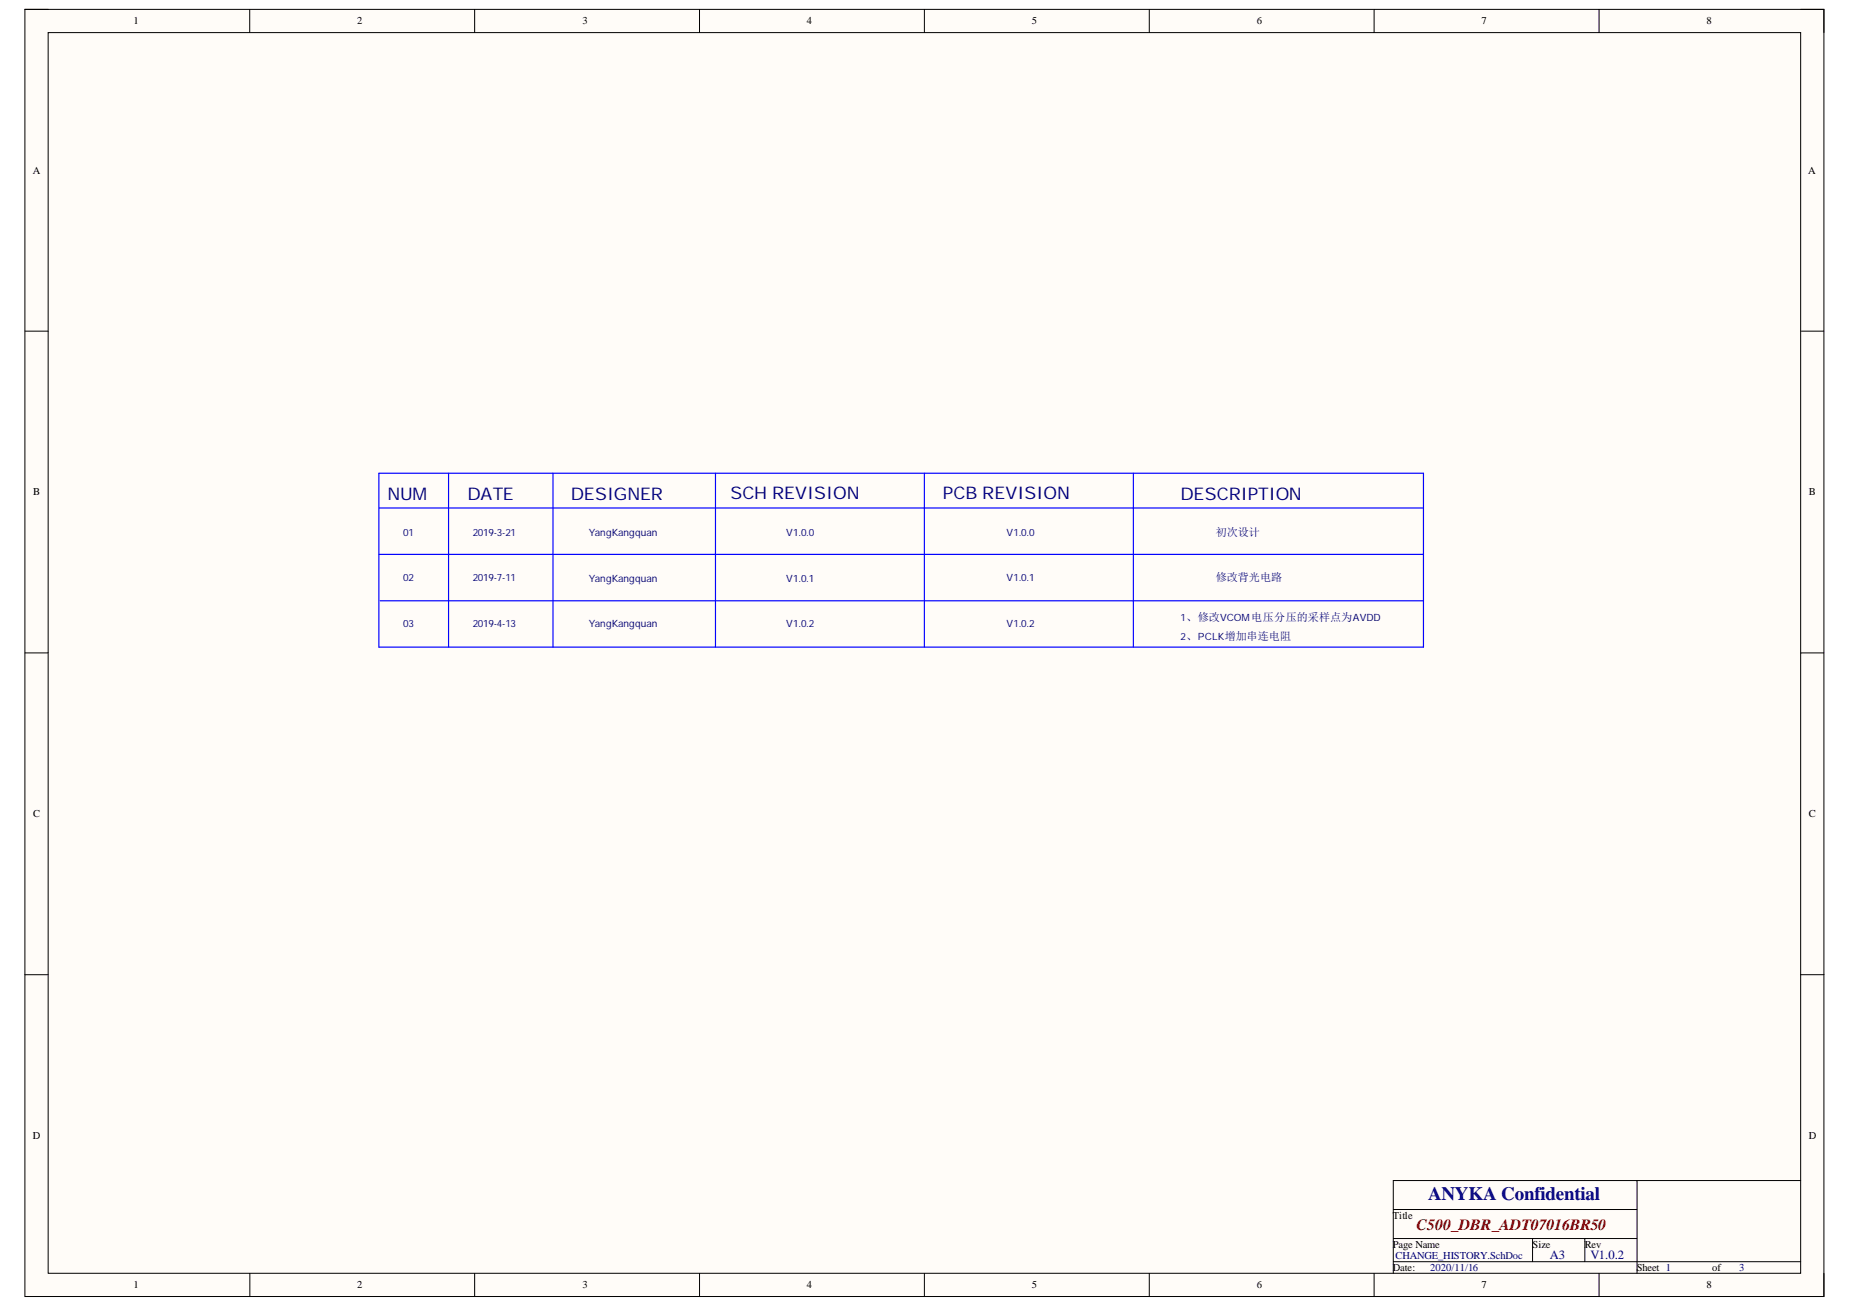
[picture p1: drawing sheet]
<svg xmlns="http://www.w3.org/2000/svg" width="297mm" height="210mm" viewBox="0 0 297 210" stroke-linecap="round" stroke-linejoin="round" font-family="sans-serif">
<defs><g id="words">
<text font-size="3" fill="#000080" x="229.2" y="192.6">ANYKA Confidential</text>
<g font-size="2.8" fill="#000080">
<text x="62.2" y="80.2">NUM</text>
<text x="75" y="80.2">DATE</text>
<text x="91.6" y="80.2">DESIGNER</text>
<text x="117.2" y="80">SCH REVISION</text>
<text x="151.3" y="80">PCB REVISION</text>
<text x="189.4" y="80.2">DESCRIPTION</text>
</g>
<text font-size="2.5" fill="#800000" x="227.3" y="197.4">C500_DBR_ADT07016BR50</text>
<g font-size="2" fill="#000080">
<text x="248.7" y="202">A3</text>
<text x="255.2" y="202">V1.0.2</text>
</g>
<g font-size="1.8" fill="#000080">
<text x="195.1" y="85.9">初次设计</text>
<text x="195.1" y="93.2">修改背光电路</text>
</g>
<g font-size="1.7">
<text x="21.4" y="3.9">1</text>
<text x="57.3" y="3.9">2</text>
<text x="93.5" y="3.9">3</text>
<text x="129.5" y="3.9">4</text>
<text x="165.6" y="3.9">5</text>
<text x="201.7" y="3.9">6</text>
<text x="237.7" y="3.9">7</text>
<text x="273.8" y="3.9">8</text>
<text x="5.2" y="27.9">A</text>
<text x="290.2" y="27.9">A</text>
<text x="5.3" y="79.5">B</text>
<text x="290.3" y="79.5">B</text>
<text x="5.3" y="131.1">C</text>
<text x="290.3" y="131.1">C</text>
<text x="5.2" y="182.8">D</text>
<text x="290.3" y="182.8">D</text>
<text x="223.5" y="195.6">Title</text>
<text x="223.5" y="200.3">Page Name</text>
<text x="223.5" y="204">Date:</text>
<text x="245.9" y="200.3">Size</text>
<text x="254.3" y="200.3">Rev</text>
<text x="262.7" y="204">Sheet 1</text>
<text x="274.8" y="204">of</text>
<text x="21.4" y="206.8">1</text>
<text x="57.3" y="206.8">2</text>
<text x="93.5" y="206.8">3</text>
<text x="129.5" y="206.8">4</text>
<text x="165.6" y="206.8">5</text>
<text x="201.7" y="206.8">6</text>
<text x="237.7" y="206.8">7</text>
<text x="273.8" y="206.8">8</text>
</g>
<g font-size="1.7" fill="#000080">
<text x="223.9" y="202.1">CHANGE_HISTORY.SchDoc</text>
<text x="229.5" y="204">2020/11/16</text>
<text x="279.1" y="204">3</text>
</g>
<g font-size="1.6" fill="#000080">
<text x="64.7" y="85.9">01</text>
<text x="75.9" y="85.9">2019-3-21</text>
<text x="94.5" y="85.9">YangKangquan</text>
<text x="126.2" y="85.9">V1.0.0</text>
<text x="161.5" y="85.9">V1.0.0</text>
<text x="64.7" y="93.2">02</text>
<text x="75.9" y="93.2">2019-7-11</text>
<text x="94.5" y="93.4">YangKangquan</text>
<text x="126.2" y="93.4">V1.0.1</text>
<text x="161.5" y="93.2">V1.0.1</text>
<text x="64.7" y="100.6">03</text>
<text x="75.9" y="100.6">2019-4-13</text>
<text x="94.5" y="100.6">YangKangquan</text>
<text x="126.2" y="100.6">V1.0.2</text>
<text x="161.5" y="100.6">V1.0.2</text>
<text x="189.4" y="99.7">1、修改VCOM电压分压的采样点为AVDD</text>
<text x="189.4" y="102.7">2、PCLK增加串连电阻</text>
</g>
</g></defs>
<path d="M4 1.5h288.7v206.6h-288.7z" fill-rule="evenodd" fill="#fffcf8"/>
<path d="M4 1.5h288.7v206.6h-288.7z" fill="none" stroke="#000" stroke-width=".16"/>
<path d="M7.7 5.2h281.3v199.1h-281.3z" fill-rule="evenodd" fill="#fffcf8"/>
<g fill="none" stroke="#000" stroke-width=".16">
<path d="M4 1.5h3.7M7.7 5.2h281.3v199.1h-281.3zM40.1 1.5v3.7M76.2 1.5v3.7M112.3 1.5v3.7M148.3 1.5v3.7M184.4 1.5v3.7M220.5 1.5v3.7M256.6 1.5v3.7M289 1.5h3.7v3.7M4 53.1h3.7M289 53.1h3.7"/>
<path d="M4 104.8h3.7M289 104.8h3.7M4 156.4h3.7M289 156.4h3.7M223.6 194.1h39.1M223.6 198.8h39.1M245.9 198.8v3.7M254.3 198.8v3.7M262.7 189.5v14.8M289 189.5h-65.4v14.8M40.1 204.3v3.8M76.2 204.3v3.8"/>
<path d="M112.3 204.3v3.8M148.3 204.3v3.8M184.4 204.3v3.8M220.5 204.3v3.8M223.6 202.5h65.4M256.6 204.3v3.8M292.7 204.3v3.8"/>
</g>
<path d="M60.8 75.9v27.9M72 75.9v27.9M88.7 75.9v27.9M114.8 75.9v27.9M148.3 75.9v27.9" fill="none" stroke="#00f" stroke-width=".18"/>
<path d="M60.8 75.9h167.6v27.9h-167.6M181.9 75.9v27.9M60.8 81.5h167.6M60.8 89h167.6M61 96.4h167.4" fill="none" stroke="#00f" stroke-width=".19"/>
<use href="#words"/>
</svg>
